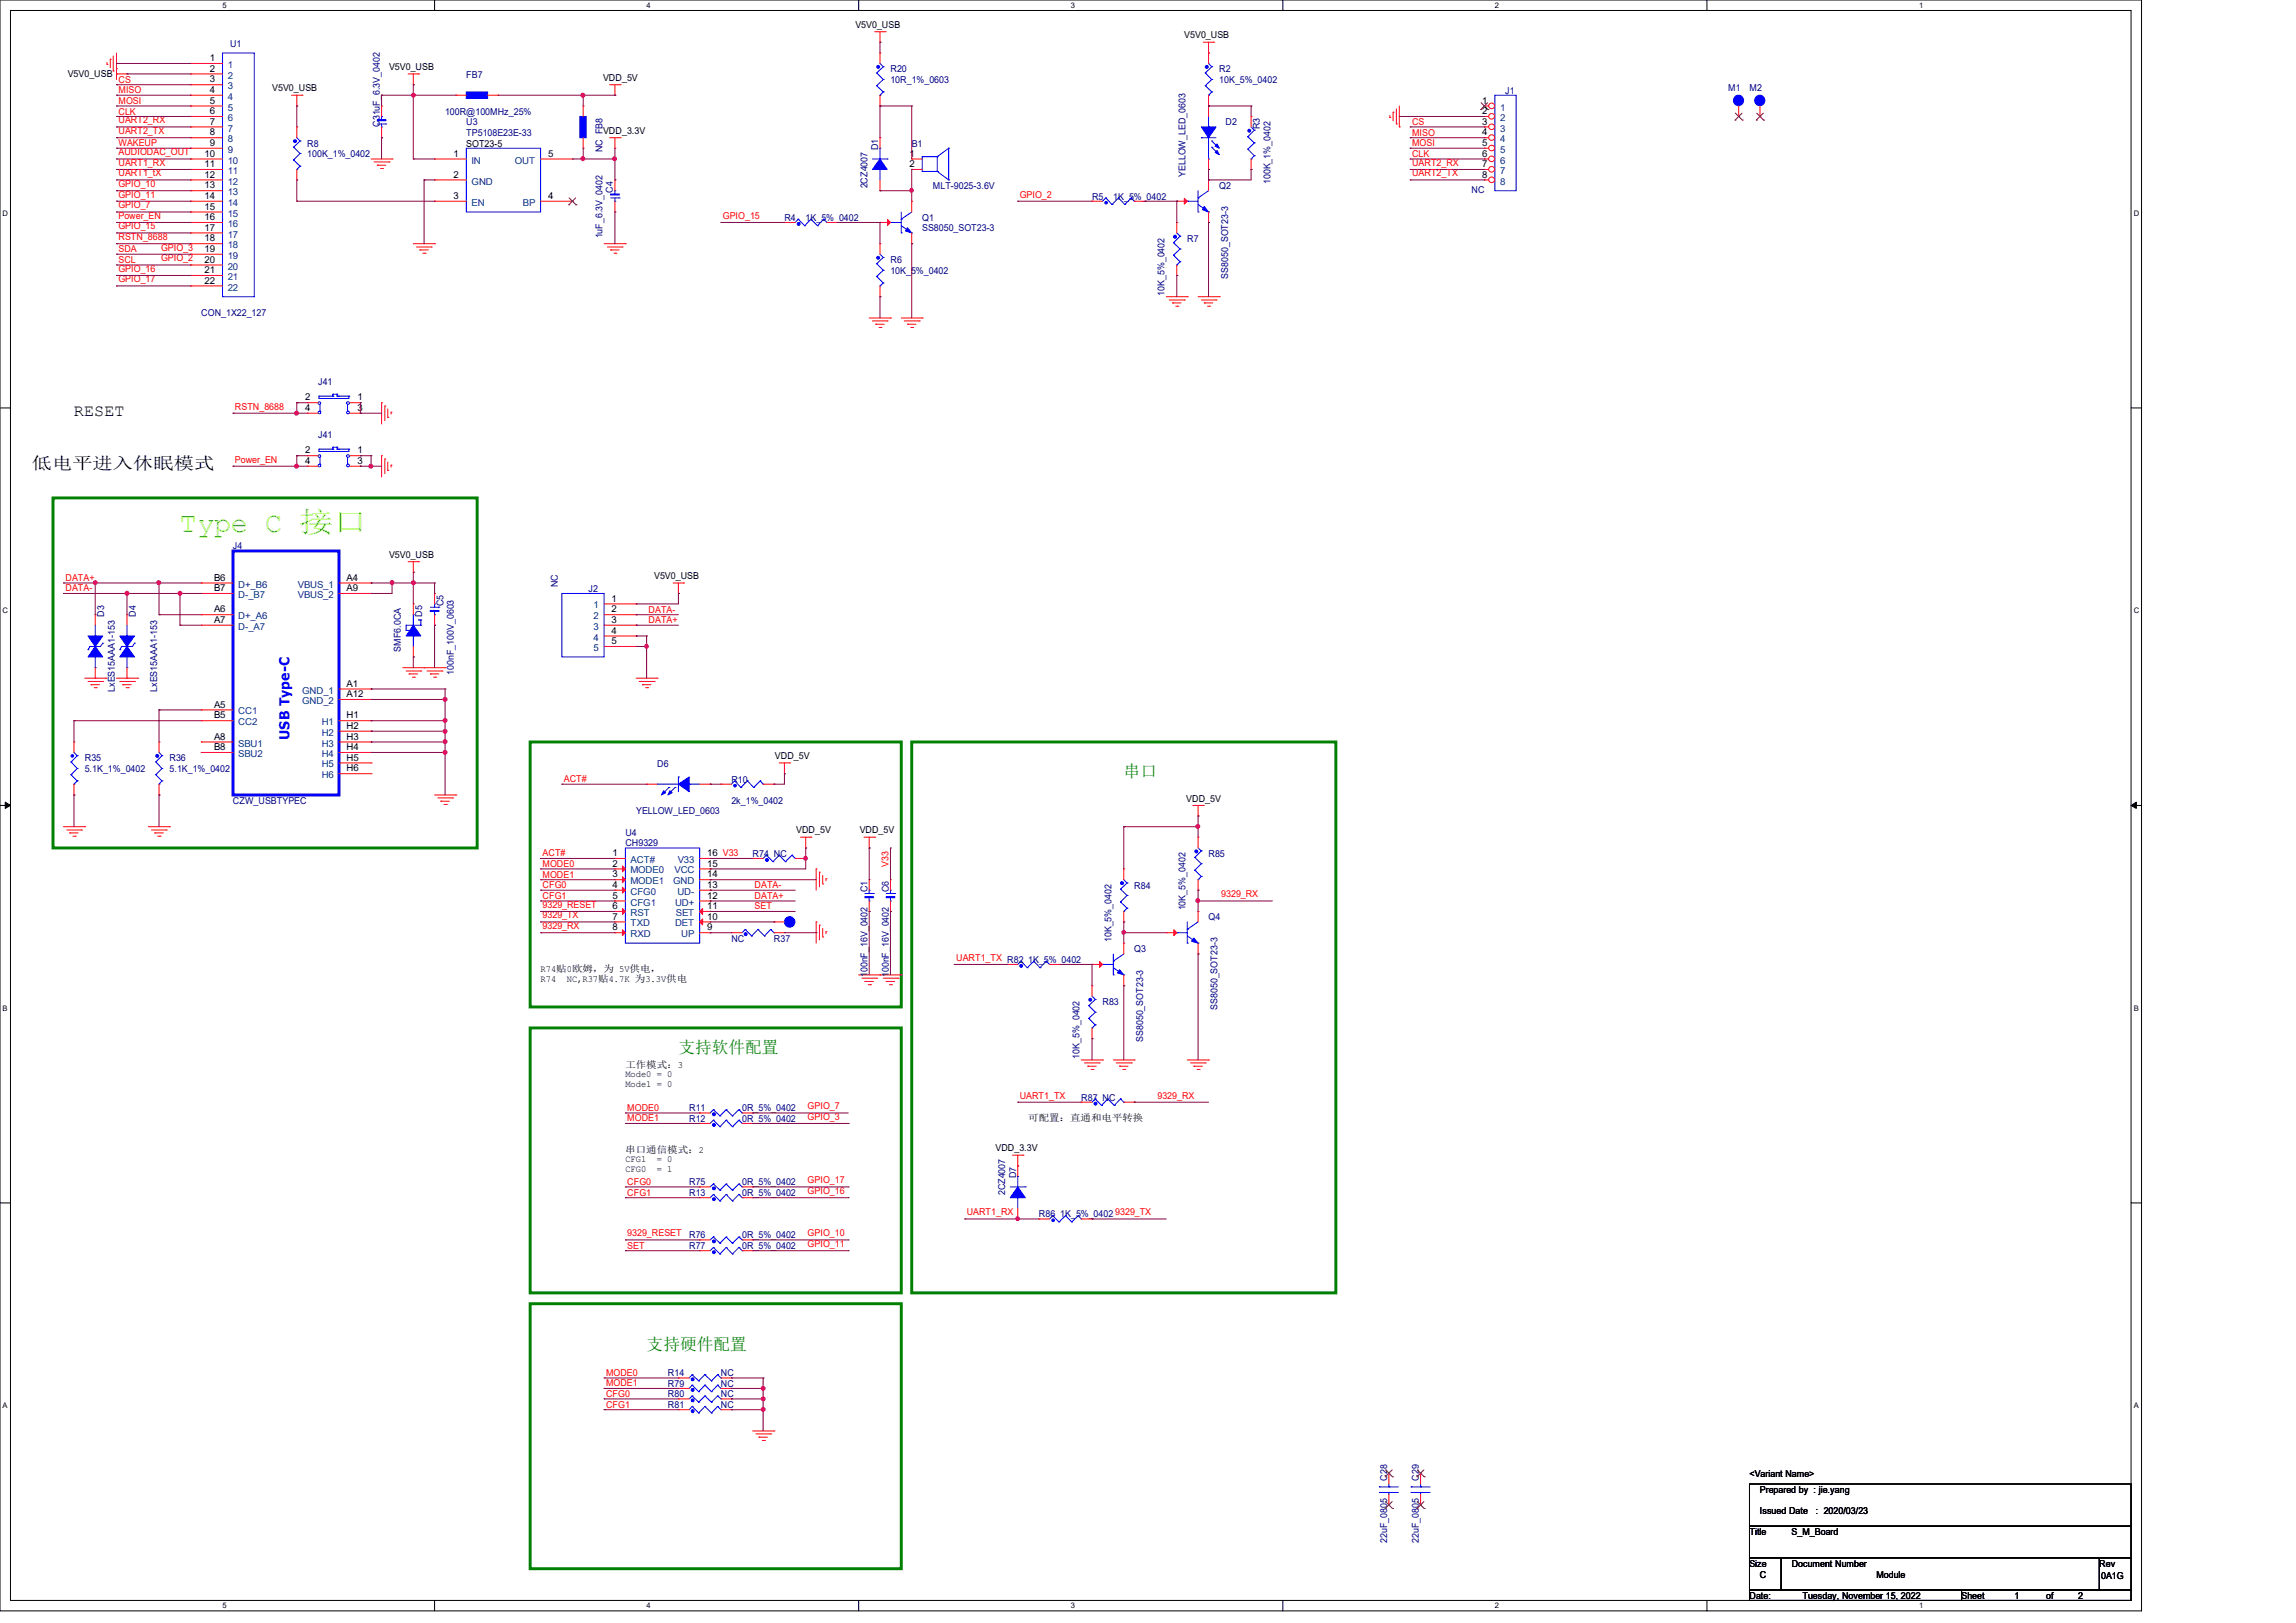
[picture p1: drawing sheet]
<svg xmlns="http://www.w3.org/2000/svg" width="297mm" height="210mm" viewBox="0 0 297 210" stroke-linecap="round" stroke-linejoin="round" font-family="sans-serif">
<defs><g id="words">
<text font-size="3.7" fill="#80ff00" x="23.3" y="68.8">Type C 接口</text>
<g font-size="2.2">
<text x="9.6" y="53.9">RESET</text>
<text x="4.1" y="60.7">低电平进入休眠模式</text>
</g>
<g font-size="2.2" fill="#008000">
<text x="145.4" y="100.6">串口</text>
<text x="87.8" y="136.3">支持软件配置</text>
<text x="83.7" y="174.7">支持硬件配置</text>
</g>
<text font-size="1.8" fill="#00f" x="37.5" y="95.7" transform="rotate(-90 37.5 95.7)">USB Type-C</text>
<g font-size="1.2">
<text x="110.7" y="3.6">V5V0_USB</text>
<text x="153.2" y="5">V5V0_USB</text>
<text x="8.8" y="9.9">V5V0_USB</text>
<text x="27.1" y="7.9">1</text>
<text x="27.1" y="9.3">2</text>
<text x="27.1" y="10.7">3</text>
<text x="35.2" y="11.8">V5V0_USB</text>
<text x="50.3" y="9.1">V5V0_USB</text>
<text x="78" y="10.5">VDD_5V</text>
<text x="27.1" y="12">4</text>
<text x="27.1" y="13.4">5</text>
<text x="27.1" y="14.8">6</text>
<text x="27.1" y="16.1">7</text>
<text x="27.1" y="17.5">8</text>
<text x="78" y="17.3">VDD_3.3V</text>
<text x="191.7" y="13.4">1</text>
<text x="191.7" y="14.8">2</text>
<text x="191.7" y="16.1">3</text>
<text x="191.7" y="17.5">4</text>
<text x="26.5" y="20.3">10</text>
<text x="26.5" y="21.6">11</text>
<text x="26.5" y="23">12</text>
<text x="27.1" y="18.9">9</text>
<text x="58.7" y="20.3">1</text>
<text x="58.7" y="23">2</text>
<text x="60.3" y="19">SOT23-5</text>
<text x="70.9" y="20.3">5</text>
<text x="117.6" y="20.3">1</text>
<text x="117.6" y="21.6">2</text>
<text x="191.7" y="18.9">5</text>
<text x="191.7" y="20.3">6</text>
<text x="191.7" y="21.6">7</text>
<text x="191.7" y="23">8</text>
<text x="26.5" y="24.4">13</text>
<text x="26.5" y="25.7">14</text>
<text x="26.5" y="27.1">15</text>
<text x="26.5" y="28.5">16</text>
<text x="26.5" y="29.8">17</text>
<text x="58.7" y="25.7">3</text>
<text x="70.9" y="25.7">4</text>
<text x="26.5" y="31.2">18</text>
<text x="26.5" y="32.6">19</text>
<text x="26.5" y="34">20</text>
<text x="26.5" y="35.3">21</text>
<text x="26.5" y="36.7">22</text>
<text x="39.5" y="51.8">2</text>
<text x="39.5" y="53.2">4</text>
<text x="46.2" y="51.8">1</text>
<text x="46.2" y="53.2">3</text>
<text x="39.5" y="58.7">2</text>
<text x="46.2" y="58.7">1</text>
<text x="39.5" y="60">4</text>
<text x="46.2" y="60">3</text>
<text x="27.7" y="75.1">B6</text>
<text x="27.7" y="76.5">B7</text>
<text x="44.8" y="75.1">A4</text>
<text x="44.8" y="76.5">A9</text>
<text x="50.3" y="72.2">V5V0_USB</text>
<text x="79.1" y="77.9">1</text>
<text x="84.6" y="74.9">V5V0_USB</text>
<text x="27.7" y="79.2">A6</text>
<text x="27.7" y="80.6">A7</text>
<text x="79.1" y="79.2">2</text>
<text x="79.1" y="80.6">3</text>
<text x="79.1" y="82">4</text>
<text x="79.1" y="83.4">5</text>
<text x="44.8" y="88.9">A1</text>
<text x="27.7" y="91.6">A5</text>
<text x="27.7" y="95.7">A8</text>
<text x="27.7" y="93">B5</text>
<text x="44.8" y="90.2">A12</text>
<text x="44.8" y="94.3">H2</text>
<text x="44.8" y="93">H1</text>
<text x="44.8" y="95.7">H3</text>
<text x="27.7" y="97.1">B8</text>
<text x="44.8" y="97.1">H4</text>
<text x="44.8" y="98.4">H5</text>
<text x="44.8" y="99.8">H6</text>
<text x="100.2" y="98.3">VDD_5V</text>
<text x="103" y="107.8">VDD_5V</text>
<text x="111.2" y="107.8">VDD_5V</text>
<text x="153.5" y="103.7">VDD_5V</text>
<text x="79.2" y="110.8">1</text>
<text x="79.2" y="112.1">2</text>
<text x="79.2" y="113.5">3</text>
<text x="91.5" y="113.5">14</text>
<text x="91.5" y="112.1">15</text>
<text x="91.5" y="110.8">16 V33</text>
<text x="79.2" y="114.9">4</text>
<text x="79.2" y="116.3">5</text>
<text x="79.2" y="117.6">6</text>
<text x="79.2" y="119">7</text>
<text x="91.5" y="119">10</text>
<text x="91.5" y="117.6">11</text>
<text x="91.5" y="116.3">12</text>
<text x="91.5" y="114.9">13</text>
<text x="69.9" y="125.8">R74贴0欧姆，为 5V供电，</text>
<text x="79.2" y="120.4">8</text>
<text x="91.5" y="120.4">9</text>
<text x="69.9" y="127">R74</text>
<text x="73.3" y="127">NC,R37贴4.7K 为3.3V供电</text>
<text x="80.9" y="138.2">工作模式：3</text>
<text x="80.9" y="139.4">Mode0 = 0</text>
<text x="80.9" y="140.6">Mode1 = 0</text>
<text x="80.9" y="149.1">串口通信模式：2</text>
<text x="128.8" y="149">VDD_3.3V</text>
<text x="133" y="145">可配置：直通和电平转换</text>
<text x="80.9" y="150.4">CFG1</text>
<text x="80.9" y="151.6">CFG0</text>
<text x="85" y="150.4">= 0</text>
<text x="85" y="151.6">= 1</text>
<text x="226.3" y="191.1">&lt;Variant Name&gt;</text>
<text x="227.7" y="195.9">Issued Date</text>
<text x="227.7" y="193.2">Prepared by : jie.yang</text>
<text x="234.9" y="195.9">: 2020/03/23</text>
<text x="226.3" y="198.6">Title</text>
<text x="226.3" y="202.7">Size</text>
<text x="231.8" y="198.6">S_M_Board</text>
<text x="231.8" y="202.7">Document Number</text>
<text x="271.6" y="202.7">Rev</text>
<text x="226.3" y="206.9">Date:</text>
<text x="227.7" y="204.1">C</text>
<text x="233.2" y="206.9">Tuesday, November 15, 2022</text>
<text x="242.7" y="204.1">Module</text>
<text x="253.7" y="206.9">Sheet</text>
<text x="260.6" y="206.9">1</text>
<text x="264.7" y="206.9">of</text>
<text x="268.8" y="206.9">2</text>
<text x="271.8" y="204.4">0A1G</text>
</g>
<g font-size="1.2" fill="#f00">
<text x="15.3" y="10.7">CS</text>
<text x="15.3" y="16">UART2_RX</text>
<text x="15.3" y="17.4">UART2_TX</text>
<text x="15.3" y="12.1">MISO</text>
<text x="15.3" y="13.5">MOSI</text>
<text x="15.3" y="14.8">CLK</text>
<text x="182.7" y="16.2">CS</text>
<text x="182.7" y="17.6">MISO</text>
<text x="15.3" y="18.9">WAKEUP</text>
<text x="15.3" y="20.1">AUDIODAC_OUT</text>
<text x="15.3" y="21.5">UART1_RX</text>
<text x="15.3" y="22.8">UART1_tX</text>
<text x="182.7" y="18.9">MOSI</text>
<text x="182.7" y="20.3">CLK</text>
<text x="182.7" y="21.5">UART2_RX</text>
<text x="182.7" y="22.8">UART2_TX</text>
<text x="15.3" y="24.2">GPIO_10</text>
<text x="15.3" y="25.6">GPIO_11</text>
<text x="15.3" y="27">GPIO_7</text>
<text x="15.3" y="28.3">Power_EN</text>
<text x="15.3" y="29.7">GPIO_15</text>
<text x="93.5" y="28.3">GPIO_15</text>
<text x="131.9" y="25.6">GPIO_2</text>
<text x="15.3" y="31.1">RSTN_8688</text>
<text x="15.3" y="34">SCL</text>
<text x="15.3" y="32.6">SDA</text>
<text x="15.3" y="35.2">GPIO_16</text>
<text x="20.8" y="33.8">GPIO_2</text>
<text x="20.8" y="32.4">GPIO_3</text>
<text x="15.3" y="36.5">GPIO_17</text>
<text x="30.4" y="53">RSTN_8688</text>
<text x="30.4" y="59.9">Power_EN</text>
<text x="8.5" y="76.5">DATA-</text>
<text x="8.5" y="75.2">DATA+</text>
<text x="83.9" y="79.3">DATA-</text>
<text x="83.9" y="80.6">DATA+</text>
<text x="72.9" y="101.2">ACT#</text>
<text x="70.2" y="110.8">ACT#</text>
<text x="70.2" y="112.2">MODE0</text>
<text x="70.2" y="113.6">MODE1</text>
<text x="114.9" y="112.2" transform="rotate(-90 114.9 112.2)">V33</text>
<text x="70.2" y="118.8">9329_TX</text>
<text x="70.2" y="114.9">CFG0</text>
<text x="70.2" y="116.3">CFG1</text>
<text x="70.2" y="117.5">9329_RESET</text>
<text x="97.6" y="114.9">DATA-</text>
<text x="97.6" y="116.3">DATA+</text>
<text x="97.6" y="117.7">SET</text>
<text x="158" y="116.1">9329_RX</text>
<text x="70.2" y="120.2">9329_RX</text>
<text x="123.7" y="124.3">UART1_TX R82 1K_5%_0402</text>
<text x="81.2" y="143.8">MODE0</text>
<text x="104.5" y="143.6">GPIO_7</text>
<text x="131.9" y="142.2">UART1_TX</text>
<text x="149.7" y="142.2">9329_RX</text>
<text x="81.2" y="145.1">MODE1</text>
<text x="104.5" y="144.9">GPIO_3</text>
<text x="81.2" y="154.7">CFG1</text>
<text x="81.2" y="153.3">CFG0</text>
<text x="104.5" y="154.5">GPIO_16</text>
<text x="104.5" y="153.1">GPIO_17</text>
<text x="81.2" y="161.6">SET</text>
<text x="81.2" y="160">9329_RESET</text>
<text x="104.5" y="160">GPIO_10</text>
<text x="104.5" y="161.4">GPIO_11</text>
<text x="125" y="157.3">UART1_RX</text>
<text x="144.3" y="157.3">9329_TX</text>
<text x="78.4" y="179.4">MODE1</text>
<text x="78.4" y="178.1">MODE0</text>
<text x="78.4" y="182.2">CFG1</text>
<text x="78.4" y="180.8">CFG0</text>
</g>
<g font-size="1.2" fill="#004080">
<text x="29.5" y="8.8">1</text>
<text x="29.5" y="10.2">2</text>
<text x="29.5" y="11.6">3</text>
<text x="29.5" y="12.9">4</text>
<text x="29.5" y="14.3">5</text>
<text x="29.5" y="15.7">6</text>
<text x="29.5" y="17">7</text>
<text x="194" y="14.3">1</text>
<text x="194" y="15.7">2</text>
<text x="194" y="17">3</text>
<text x="29.5" y="18.4">8</text>
<text x="29.5" y="19.8">9</text>
<text x="29.5" y="21.2">10</text>
<text x="29.5" y="22.5">11</text>
<text x="29.5" y="23.9">12</text>
<text x="61" y="21.2">IN</text>
<text x="61" y="23.9">GND</text>
<text x="66.6" y="21.2">OUT</text>
<text x="194" y="18.4">4</text>
<text x="194" y="19.8">5</text>
<text x="194" y="21.2">6</text>
<text x="194" y="22.5">7</text>
<text x="194" y="23.9">8</text>
<text x="29.5" y="25.3">13</text>
<text x="29.5" y="26.6">14</text>
<text x="29.5" y="28">15</text>
<text x="29.5" y="29.4">16</text>
<text x="61" y="26.6">EN</text>
<text x="67.6" y="26.6">BP</text>
<text x="29.5" y="30.7">17</text>
<text x="29.5" y="32.1">18</text>
<text x="29.5" y="33.5">19</text>
<text x="29.5" y="34.9">20</text>
<text x="29.5" y="36.2">21</text>
<text x="29.5" y="37.6">22</text>
<text x="30.8" y="76">D+_B6</text>
<text x="30.8" y="77.4">D-_B7</text>
<text x="38.5" y="76">VBUS_1</text>
<text x="38.5" y="77.4">VBUS_2</text>
<text x="30.8" y="80.1">D+_A6</text>
<text x="30.8" y="81.5">D-_A7</text>
<text x="76.8" y="78.7">1</text>
<text x="76.8" y="80.1">2</text>
<text x="76.8" y="81.5">3</text>
<text x="76.8" y="82.9">4</text>
<text x="39.1" y="89.7">GND_1</text>
<text x="76.8" y="84.2">5</text>
<text x="30.8" y="92.5">CC1</text>
<text x="30.8" y="93.9">CC2</text>
<text x="39.1" y="91.1">GND_2</text>
<text x="41.6" y="95.2">H2</text>
<text x="41.6" y="93.9">H1</text>
<text x="30.8" y="96.6">SBU1</text>
<text x="30.8" y="98">SBU2</text>
<text x="41.6" y="96.6">H3</text>
<text x="41.6" y="98">H4</text>
<text x="41.6" y="99.3">H5</text>
<text x="41.6" y="100.7">H6</text>
<text x="81.6" y="111.7">ACT#</text>
<text x="81.6" y="113">MODE0</text>
<text x="87.2" y="113">VCC</text>
<text x="87.7" y="111.7">V33</text>
<text x="81.6" y="114.4">MODE1</text>
<text x="81.6" y="115.8">CFG0</text>
<text x="81.6" y="117.2">CFG1</text>
<text x="81.6" y="118.5">RST</text>
<text x="81.6" y="119.9">TXD</text>
<text x="87.1" y="114.4">GND</text>
<text x="87.3" y="119.9">DET</text>
<text x="87.3" y="117.2">UD+</text>
<text x="87.4" y="118.5">SET</text>
<text x="87.6" y="115.8">UD-</text>
<text x="81.6" y="121.3">RXD</text>
<text x="88.1" y="121.3">UP</text>
</g>
<g font-size="1.2" fill="#000080">
<text x="29.8" y="6.1">U1</text>
<text x="60.3" y="10">FB7</text>
<text x="115.2" y="9.4">R20</text>
<text x="115.2" y="10.7">10R_1%_0603</text>
<text x="157.7" y="9.4">R2</text>
<text x="157.7" y="10.7">10K_5%_0402</text>
<text x="223.6" y="11.8">M1</text>
<text x="226.3" y="11.8">M2</text>
<text x="49.1" y="16.4" transform="rotate(-90 49.1 16.4)">C31uF_6.3V_0402</text>
<text x="57.6" y="14.9">100R@100MHz_25%</text>
<text x="60.3" y="16.2">U3</text>
<text x="60.3" y="17.6">TP5108E23E-33</text>
<text x="158.5" y="16.2">D2</text>
<text x="163" y="16.7" transform="rotate(-90 163 16.7)">R3</text>
<text x="194.7" y="12.1">J1</text>
<text x="39.8" y="19">R8</text>
<text x="39.8" y="20.3">100K_1%_0402</text>
<text x="77.9" y="19.7" transform="rotate(-90 77.9 19.7)">NC FB8</text>
<text x="113.6" y="19.5" transform="rotate(-90 113.6 19.5)">D1</text>
<text x="117.9" y="19">B1</text>
<text x="153.4" y="22.9" transform="rotate(-90 153.4 22.9)">YELLOW_LED_0603</text>
<text x="164.3" y="23.8" transform="rotate(-90 164.3 23.8)">100K_1%_0402</text>
<text x="79.3" y="24.9" transform="rotate(-90 79.3 24.9)">C4</text>
<text x="101.5" y="28.6">R4</text>
<text x="104.2" y="28.6">1K_5%_0402</text>
<text x="112.2" y="24.4" transform="rotate(-90 112.2 24.4)">2CZ4007</text>
<text x="119.3" y="28.6">Q1</text>
<text x="119.3" y="29.9">SS8050_SOT23-3</text>
<text x="120.7" y="24.4">MLT-9025-3.6V</text>
<text x="141.3" y="25.8">R5</text>
<text x="144" y="25.8">1K_5%_0402</text>
<text x="157.7" y="24.4">Q2</text>
<text x="190.4" y="25">NC</text>
<text x="77.9" y="30.9" transform="rotate(-90 77.9 30.9)">1uF_6.3V_0402</text>
<text x="115.2" y="34">R6</text>
<text x="115.2" y="35.4">10K_5%_0402</text>
<text x="153.6" y="31.3">R7</text>
<text x="26" y="40.9">CON_1X22_127</text>
<text x="150.6" y="38.3" transform="rotate(-90 150.6 38.3)">10K_5%_0402</text>
<text x="158.9" y="36.1" transform="rotate(-90 158.9 36.1)">SS8050_SOT23-3</text>
<text x="41.1" y="49.8">J41</text>
<text x="41.1" y="56.7">J41</text>
<text x="30.1" y="71.1">J4</text>
<text x="72.2" y="76" transform="rotate(-90 72.2 76)">NC</text>
<text x="76.1" y="76.6">J2</text>
<text x="13.5" y="79.8" transform="rotate(-90 13.5 79.8)">D3</text>
<text x="17.6" y="79.8" transform="rotate(-90 17.6 79.8)">D4</text>
<text x="54.6" y="79.8" transform="rotate(-90 54.6 79.8)">D5</text>
<text x="57.4" y="78.4" transform="rotate(-90 57.4 78.4)">C5</text>
<text x="14.9" y="89.5" transform="rotate(-90 14.9 89.5)">LxES15AAA1-153</text>
<text x="20.3" y="89.5" transform="rotate(-90 20.3 89.5)">LxES15AAA1-153</text>
<text x="51.9" y="84.3" transform="rotate(-90 51.9 84.3)">SMF6.0CA</text>
<text x="58.7" y="87.3" transform="rotate(-90 58.7 87.3)">100nF_100V_0603</text>
<text x="11" y="98.5">R35</text>
<text x="11" y="99.9">5.1K_1%_0402</text>
<text x="21.9" y="98.5">R36</text>
<text x="21.9" y="99.9">5.1K_1%_0402</text>
<text x="85" y="99.2">D6</text>
<text x="94.6" y="101.3">R10</text>
<text x="30.1" y="104">CZW_USBTYPEC</text>
<text x="82.3" y="105.4">YELLOW_LED_0603</text>
<text x="94.6" y="104">2k_1%_0402</text>
<text x="80.9" y="108.1">U4</text>
<text x="80.9" y="109.5">CH9329</text>
<text x="97.4" y="110.9">R74 NC</text>
<text x="156.3" y="110.9">R85</text>
<text x="112.2" y="115.5" transform="rotate(-90 112.2 115.5)">C1</text>
<text x="115" y="115.5" transform="rotate(-90 115 115.5)">C6</text>
<text x="146.7" y="115">R84</text>
<text x="153.4" y="117.8" transform="rotate(-90 153.4 117.8)">10K_5%_0402</text>
<text x="156.3" y="119.1">Q4</text>
<text x="94.6" y="121.8">NC</text>
<text x="100.1" y="121.8">R37</text>
<text x="143.8" y="121.9" transform="rotate(-90 143.8 121.9)">10K_5%_0402</text>
<text x="146.7" y="123.2">Q3</text>
<text x="112.2" y="126.4" transform="rotate(-90 112.2 126.4)">100nF_16V_0402</text>
<text x="115" y="126.4" transform="rotate(-90 115 126.4)">100nF_16V_0402</text>
<text x="142.6" y="130">R83</text>
<text x="157.5" y="130.7" transform="rotate(-90 157.5 130.7)">SS8050_SOT23-3</text>
<text x="139.7" y="137" transform="rotate(-90 139.7 137)">10K_5%_0402</text>
<text x="147.9" y="134.8" transform="rotate(-90 147.9 134.8)">SS8050_SOT23-3</text>
<text x="89.2" y="143.8">R11</text>
<text x="96" y="143.8">0R_5%_0402</text>
<text x="139.9" y="142.4">R87 NC</text>
<text x="89.2" y="145.2">R12</text>
<text x="96" y="145.2">0R_5%_0402</text>
<text x="89.2" y="154.7">R13</text>
<text x="89.2" y="153.4">R75</text>
<text x="96" y="154.7">0R_5%_0402</text>
<text x="96" y="153.4">0R_5%_0402</text>
<text x="130" y="154.7" transform="rotate(-90 130 154.7)">2CZ4007</text>
<text x="131.4" y="152.5" transform="rotate(-90 131.4 152.5)">D7</text>
<text x="89.2" y="160.2">R76</text>
<text x="89.2" y="161.6">R77</text>
<text x="96" y="160.2">0R_5%_0402</text>
<text x="96" y="161.6">0R_5%_0402</text>
<text x="134.4" y="157.5">R86 1K_5%_0402</text>
<text x="86.4" y="179.4">R79</text>
<text x="86.4" y="178.1">R14</text>
<text x="93.3" y="179.4">NC</text>
<text x="93.3" y="178.1">NC</text>
<text x="86.4" y="180.8">R80</text>
<text x="86.4" y="182.2">R81</text>
<text x="93.3" y="180.8">NC</text>
<text x="93.3" y="182.2">NC</text>
<text x="179.4" y="191.6" transform="rotate(-90 179.4 191.6)">C28</text>
<text x="183.6" y="191.6" transform="rotate(-90 183.6 191.6)">C29</text>
<text x="179.4" y="199.7" transform="rotate(-90 179.4 199.7)">22uF_0805</text>
<text x="183.6" y="199.7" transform="rotate(-90 183.6 199.7)">22uF_0805</text>
</g>
<g font-size="1">
<text x="28.8" y="1">5</text>
<text x="83.7" y="1">4</text>
<text x="138.5" y="1">3</text>
<text x="193.4" y="1">2</text>
<text x="248.2" y="1">1</text>
<text x=".3" y="27.9">D</text>
<text x="276" y="27.9">D</text>
<text x=".3" y="79.4">C</text>
<text x="276" y="79.4">C</text>
<text x=".3" y="130.8">B</text>
<text x="276" y="130.8">B</text>
<text x=".3" y="182.2">A</text>
<text x="276" y="182.2">A</text>
<text x="28.8" y="208.1">5</text>
<text x="83.7" y="208.1">4</text>
<text x="138.5" y="208.1">3</text>
<text x="193.4" y="208.1">2</text>
<text x="248.2" y="208.1">1</text>
</g>
</g></defs>
<path d="M0 0h277v208.4h-277zM1.4 1.4h274.3v205.7h-274.3z" fill="none" stroke="#000" stroke-width=".13"/>
<g fill="#fff">
<path d="M28.8 .1h.5v1.1h-.5z"/>
<path d="M28.8 207.2h.5v1.1h-.5z"/>
</g>
<path d="M56.2 0v1.4M56.2 207.1v1.3" fill="none" stroke="#000" stroke-width=".13"/>
<g fill="#fff">
<path d="M83.7 .1h.5v1.1h-.5z"/>
<path d="M83.7 207.2h.5v1.1h-.5z"/>
</g>
<path d="M111.1 0v1.4M111.1 207.1v1.3" fill="none" stroke="#000" stroke-width=".13"/>
<g fill="#fff">
<path d="M138.5 .1h.6v1.1h-.6z"/>
<path d="M138.5 207.2h.6v1.1h-.6z"/>
</g>
<path d="M165.9 0v1.4M165.9 207.1v1.3" fill="none" stroke="#000" stroke-width=".13"/>
<g fill="#fff">
<path d="M193.4 .1h.5v1.1h-.5z"/>
<path d="M193.4 207.2h.5v1.1h-.5z"/>
</g>
<path d="M220.8 0v1.4M220.8 207.1v1.3" fill="none" stroke="#000" stroke-width=".13"/>
<g fill="#fff">
<path d="M248.2 .1h.6v1.1h-.6z"/>
<path d="M248.2 207.2h.6v1.1h-.6z"/>
<path d="M.3 27.1h.8v1.1h-.8z"/>
<path d="M276 27.1h.7v1.1h-.7z"/>
<path d="M.3 78.5h.8v1.1h-.8z"/>
<path d="M276 78.5h.7v1.1h-.7z"/>
</g>
<path d="M0 52.8h1.4M275.7 52.8h1.3" fill="none" stroke="#000" stroke-width=".13"/>
<g fill="#fff">
<path d="M.3 129.9h.7v1.1h-.7z"/>
<path d="M276 129.9h.6v1.1h-.6z"/>
</g>
<path d="M0 104.2h1.4M275.7 104.2h1.3" fill="none" stroke="#000" stroke-width=".13"/>
<path d="M.7 103.8l.7 .4-.7 .4zM275.7 104.2l.7-.4v.8z" fill="#000" stroke="#000" stroke-width=".13"/>
<g fill="#fff">
<path d="M.3 181.4h.7v1.1h-.7z"/>
<path d="M276 181.4h.6v1.1h-.6z"/>
</g>
<path d="M0 155.7h1.4M275.7 155.7h1.3M226.3 192h49.4v5.5h-49.4zM226.3 197.5h49.4v4.1h-49.4zM226.3 205.7h27.4v1.4h-27.4zM226.3 201.6h4.1v4.1h-4.1zM230.4 201.6h41.2v4.1h-41.2zM253.7 205.7h22v1.4h-22zM271.6 201.6h4.1v4.1h-4.1z" fill="none" stroke="#000" stroke-width=".13"/>
<path d="M6.9 64.4h54.8v45.3h-54.8zM68.6 96h48v34.3h-48zM117.9 96h54.9v71.3h-54.9zM68.6 133h48v34.3h-48zM68.6 168.7h48v34.3h-48z" fill="none" stroke="#008000" stroke-width=".38"/>
<g fill="none" stroke="#f00" stroke-width=".13">
<path d="M13.8 8.3h.1M13.8 8.1v.2M14.3 7.7h.1M14.3 7.7v1.1M14.6 9.2h.1M14.6 7.2v2M15.1 9.6h.1M15.1 8.9h.1M15.1 6.9v3.4M15.1 9.6h1.3M16.4 9.6h.1M24.7 8.2h.1"/>
<path d="M24.7 9.6h.1M24.7 11h.1M24.7 12.3h.1M24.7 13.7h.1M24.7 15.1h.1M24.7 16.4h.1M24.7 17.8h.1M24.7 19.2h.1M24.7 9.6h4.1M24.7 11h4.1M24.7 12.3h4.1M24.7 17.8h4.1"/>
<path d="M24.7 8.2h4.1M24.7 13.7h4.1M24.7 15.1h4.1M24.7 16.4h4.1M24.7 19.2h4.1M37.7 12.3h1.4M38.4 13.7h.1M38.4 16.4h.1M38.4 12.3v1.4M38.4 16.4v1.4M39.1 12.3h.1M52.8 9.6h1.3"/>
<path d="M53.5 11h.1M53.5 9.6v1.4M54.1 9.6h.1M59 12.3h.1M59 12.3h1.3M63.1 12.3h1.3M64.4 12.3h.1M75.4 19.2h.1M75.4 13.7h.1M75.4 13.7v1.4M75.4 17.8v1.4M78.9 11h1.3"/>
<path d="M78.9 17.8h1.3M79.5 12.3h.1M79.5 19.2h.1M79.5 11v1.3M79.5 17.8v1.4M80.2 11h.1M80.2 17.8h.1M113.2 4.1h1.3M113.8 5.5h.1M113.8 6.9h.1M113.8 13.7h.1M113.8 4.1v1.4"/>
<path d="M113.8 6.9v1.3M113.8 12.3v1.4M114.5 4.1h.1M155.7 5.5h1.3M156.3 6.9h.1M156.3 5.5v1.4M157 5.5h.1M161.8 15.1h.1M161.8 15.1v1.3M179.8 15.2h.1M179.8 14.9v.3M180.2 14.5h.1"/>
<path d="M180.2 14.5v1.1M180.6 16h.1M180.6 14.1v1.9M181 16.4h.1M181 13.7v2.7M24.7 20.6h.1M24.7 21.9h.1M24.7 23.3h.1M24.7 24.7h.1M24.7 26h.1M24.7 27.4h.1M24.7 28.8h.1"/>
<path d="M24.7 30.1h.1M24.7 31.5h.1M24.7 32.9h.1M24.7 34.3h.1M24.7 35.6h.1M24.7 37h.1M24.7 31.5h4.1M24.7 20.6h4.1M24.7 21.9h4.1M24.7 23.3h4.1M24.7 26h4.1M24.7 24.7h4.1"/>
<path d="M24.7 27.4h4.1M24.7 28.8h4.1M24.7 30.1h4.1M24.7 32.9h4.1M24.7 34.3h4.1M24.7 35.6h4.1M24.7 37h4.1M38.4 23.3h.1M38.4 21.9v1.4M48 20.6h2.7M48.4 21h1.9M48.8 21.4h.1"/>
<path d="M48.8 21.4h1.1M49.2 21.8h.3M49.5 21.8h.1M50.3 21h.1M50.7 20.6h.1M53.5 31.5h2.7M53.9 32h1.9M54.3 32.3h.1M54.3 32.3h1.1M54.7 32.8h.3M55 32.8h.1M55.8 32h.1"/>
<path d="M56.2 31.5h.1M56.2 20.6h.1M56.2 23.3h.1M56.2 26h.1M56.2 20.6h4.1M56.2 23.3h4.1M56.2 26h4.1M69.9 20.6h4.1M69.9 26h4.1M74 26h.1M74 20.6h.1M78.1 31.5h2.8"/>
<path d="M78.6 32h1.9M79 32.3h.1M79 32.3h1.1M79.4 32.8h.3M79.5 23.3h.1M79.5 27.4h.1M79.5 23.3v1.4M79.5 26v1.4M79.7 32.8h.1M80.5 32h.1M80.9 31.5h.1M117.9 20.6h.1"/>
<path d="M117.9 21.9h.1M117.9 20.6h1.4M117.9 21.9h1.4M141.3 26h.1M141.3 26h1.3M146.7 26h1.4M148.1 26h.1M150.9 38.4h2.7M151.3 38.8h1.9M151.7 39.2h.1M151.7 39.2h1.1M152.1 39.6h.3"/>
<path d="M152.2 26h.1M152.2 28.8h.1M152.2 35.6h.1M152.2 26h1.4M152.2 28.8v1.3M152.2 34.3v1.3M152.4 39.6h.1M153.2 38.8h.1M153.6 38.4h.1M155 38.4h2.7M155.4 38.8h1.9M155.8 39.2h.1"/>
<path d="M155.8 39.2h1.1M156.2 39.6h.3M156.3 23.3h.1M156.3 28.8h.1M156.3 23.3v1.4M156.3 27.4v1.4M156.5 39.6h.1M157.3 38.8h.1M157.7 38.4h.1M161.8 21.9h.1M161.8 20.6v1.3M39.8 52.1h.1"/>
<path d="M39.8 53.5h.1M39.8 52.1h1.3M39.8 53.5h1.3M45.3 52.1h1.3M45.3 53.5h1.3M46.6 52.1h.1M46.6 53.5h.1M49.4 52.1h.1M49.4 59h.1M49.4 52.1v2.8M49.4 59v2.7M49.8 52.5h.1"/>
<path d="M49.8 59.4h.1M49.8 52.5v1.9M49.8 59.4v1.9M50.2 54h.1M50.2 52.9v1.1M50.2 59.8v1.1M50.6 53.3h.1M50.6 53.3v.3M112.4 41.1h2.8M112.9 41.5h1.9M113.3 42h.1M113.3 42h1.1"/>
<path d="M113.7 42.4h.3M114 42.4h.1M114.8 41.5h.1M115.2 41.1h.1M116.6 41.1h2.7M117 41.5h1.9M117.4 42h.1M117.4 42h1.1M117.8 42.4h.3M118.1 42.4h.1M118.9 41.5h.1M119.3 41.1h.1"/>
<path d="M12.3 79.5h.1M12.3 79.5v1.4M16.4 79.5h.1M16.4 79.5v1.4M50.2 60.9h.1M50.6 60.2h.1M50.6 60.2v.3M52.8 72.7h1.3M53.5 74h.1M53.5 78.1h.1M53.5 72.7v1.3M53.5 78.1v1.4"/>
<path d="M54.1 72.7h.1M56.2 76.8h.1M56.2 76.8v1.3M56.2 79.5v1.4M78.1 78.1h4.2M78.1 79.5h4.2M82.3 78.1h.1M82.3 79.5h.1M87.1 75.4h1.3M87.8 76.8h.1M87.8 75.4v1.4M88.4 75.4h.1"/>
<path d="M9.6 96h.1M9.6 96v1.4M11 87.8h2.7M11.4 88.2h1.9M11.8 88.6h.1M11.8 88.6h1.1M12.2 89h.2M12.3 87.8h.1M12.3 86.4v1.4M12.4 89h.1M13.3 88.2h.1M13.7 87.8h.1"/>
<path d="M15.1 87.8h2.7M15.5 88.2h1.9M15.9 88.6h.1M15.9 88.6h1.1M16.3 89h.3M16.4 87.8h.1M16.4 86.4v1.4M16.6 89h.1M17.4 88.2h.1M17.8 87.8h.1M20.6 96h.1M20.6 96v1.4"/>
<path d="M52.1 86.4h5.5M52.5 86.8h1.9M52.9 87.2h.1M52.9 87.2h1.1M53.3 87.6h.3M53.5 85h.1M53.5 83.7v1.3M53.6 87.6h.1M54.4 86.8h.1M54.9 86.4h.1M55.2 86.8h2M55.7 87.2h.1"/>
<path d="M55.7 87.2h1.1M56.1 87.6h.2M56.2 80.9h.1M56.3 87.6h.1M57.2 86.8h.1M57.6 86.4h.1M78.1 80.9h4.2M78.1 82.3h4.2M78.1 83.7h4.2M82.3 80.9h.1M82.3 82.3h.1M82.3 83.7h.1"/>
<path d="M82.3 87.8h2.7M82.7 88.2h1.9M83.1 88.6h.1M83.1 88.6h1.1M83.5 89h.3M83.8 89h.1M84.6 88.2h.1M85 87.8h.1M100.8 98.7h1.4M101.5 98.7v1.4M102.2 98.7h.1M8.2 107h2.8"/>
<path d="M8.6 107.4h1.9M9 107.8h.1M9 107.8h1.1M9.4 108.2h.3M9.6 102.9h.1M9.6 101.5v1.4M9.7 108.2h.1M10.5 107.4h.1M11 107h.1M19.2 107h2.7M19.6 107.4h1.9M20 107.8h.1"/>
<path d="M20 107.8h1.1M20.4 108.2h.3M20.6 102.9h.1M20.6 101.5v1.4M20.7 108.2h.1M21.5 107.4h.1M21.9 107h.1M56.2 102.9h2.8M56.6 103.3h1.9M57 103.7h.1M57 103.7h1.1M57.4 104.1h.3"/>
<path d="M57.7 104.1h.1M58.5 103.3h.1M59 102.9h.1M79.5 111.1h.1M79.5 112.4h.1M79.5 113.8h.1M79.5 115.2h.1M79.5 116.6h.1M79.5 117.9h.1M79.5 119.3h.1M79.5 111.1h1.4M79.5 112.4h1.4"/>
<path d="M79.5 113.8h1.4M79.5 115.2h1.4M79.5 116.6h1.4M79.5 117.9h1.4M79.5 119.3h1.4M90.5 111.1h1.4M90.5 112.4h1.4M90.5 113.8h1.4M90.5 115.2h1.4M90.5 116.6h1.4M90.5 117.9h1.4M90.5 119.3h1.4"/>
<path d="M91.9 119.3h.1M91.9 117.9h.1M91.9 116.6h.1M91.9 115.2h.1M91.9 113.8h.1M91.9 112.4h.1M91.9 111.1h.1M93.3 101.5h.1M93.3 101.5h1.3M97.4 111.1h.1M97.4 111.1h1.3M98.7 101.5h1.4"/>
<path d="M100.1 101.5h.1M101.5 100.1h.1M102.9 111.1h1.3M103.5 108.3h1.4M104.2 109.7h.1M104.2 111.1h.1M104.2 108.3v1.4M104.9 108.3h.1M105.6 112.4h.1M105.6 119.3h.1M105.6 112.4v2.8M105.6 119.3v2.7"/>
<path d="M106 112.9h.1M106 119.7h.1M106 112.9v1.9M106 119.7v1.9M106.4 114.4h.1M106.4 113.3v1.1M106.8 113.7h.1M106.8 113.7v.3M111.8 108.3h1.4M112.4 109.7h.1M112.4 117.9h.1M112.4 113.8h.1"/>
<path d="M112.4 108.3v1.4M112.4 113.8v1.4M112.4 116.6v1.3M113.2 108.3h.1M154.3 104.2h1.4M155 105.6h.1M155 108.3h.1M155 115.2h.1M155 104.2v1.4M155 108.3v1.4M155 113.8v1.4M155.7 104.2h.1"/>
<path d="M79.5 120.7h.1M79.5 120.7h1.4M90.5 120.7h1.4M91.9 120.7h.1M106.4 121.2h.1M106.4 120.1v1.1M106.8 120.6h.1M106.8 120.6v.2M111.1 126.2h5.5M111.5 126.6h1.9M111.9 127h.1M111.9 127h1.1"/>
<path d="M112.3 127.4h.3M112.6 127.4h.1M113.4 126.6h.1M113.8 126.2h.1M114.3 126.6h1.9M114.6 127h.1M114.6 127h1.1M115.1 127.4h.2M115.3 127.4h.1M116.2 126.6h.1M116.6 126.2h.1M139.9 137.2h2.7"/>
<path d="M140.3 137.5h1.9M140.7 138h.1M140.7 138h1.1M141.1 138.4h.3M141.3 124.8h.1M141.3 124.8h1.3M141.4 138.4h.1M142.2 137.5h.1M142.6 137.2h.1M144 137.2h2.7M144.4 137.5h1.9M144.8 138h.1"/>
<path d="M144.8 138h1.1M145.2 138.4h.3M145.4 122h.1M145.4 127.6h.1M145.4 122v1.4M145.4 126.2v1.4M145.5 138.4h.1M146.3 137.5h.1M146.7 137.2h.1M153.6 137.2h2.7M154 137.5h1.9M154.4 138h.1"/>
<path d="M154.4 138h1.1M154.9 138.4h.2M155.1 138.4h.1M155.9 137.5h.1M156.3 137.2h.1M90.5 144h.1M90.5 145.4h.1M90.5 144h1.4M90.5 145.4h1.4M96 144h1.4M96 145.4h1.4M97.4 144h.1"/>
<path d="M97.4 145.4h.1M131 149.5h1.3M131.7 150.9h.1M131.7 149.5v1.4M132.3 149.5h.1M134.4 157.7h.1M134.4 157.7h1.4M139.9 157.7h1.4M141.3 157.7h.1M90.5 160.4h.1M90.5 161.8h.1M90.5 160.4h1.4"/>
<path d="M90.5 161.8h1.4M96 160.4h1.4M96 161.8h1.4M97.4 160.4h.1M97.4 161.8h.1M97.4 185.2h2.7M97.8 185.5h1.9M98.2 186h.1M98.2 186h1.1M98.6 186.4h.3M98.9 186.4h.1M99.7 185.5h.1"/>
<path d="M100.1 185.2h.1M179.7 194.7h.1M179.7 190.6h.1M179.7 190.6v1.4M179.7 193.4v1.3M183.8 194.7h.1M183.8 190.6h.1M183.8 190.6v1.4M183.8 193.4v1.3"/>
</g>
<g fill="none" stroke="#00f" stroke-width=".13">
<path d="M28.8 6.9h4.1v31.5h-4.1zM38 19h.1M38 19l.8 .9M38.4 17.8l.4 .4M38.8 18.2h.1M38.8 19.9h.1M38.8 18.2l-.8 .8M38.8 19.9l-.8 .8M60.3 19.2h9.6v8.2h-9.6zM113.4 9.4h.1M113.4 11.1h.1M113.4 9.4l.9 .9"/>
<path d="M113.4 11.1l.9 .8M113.8 12.3h.1M113.8 8.2l.5 .4M114.3 8.6h.1M114.3 10.3h.1M114.3 11.9h.1M114.3 8.6l-.9 .8M114.3 10.3l-.9 .8M114.3 11.9l-.5 .4M122.7 19.2h.1M122.7 19.2l-1.5 1.1M122.7 19.2v4.1"/>
<path d="M161.4 17.7h.1M161.4 19.3h.1M161.4 17.7l.9 .8M161.4 19.3l.9 .9M161.8 16.4l.5 .4M162.3 16.8h.1M162.3 18.5h.1M162.3 16.8l-.9 .9M162.3 18.5l-.9 .8M193.4 12.3h2.7v12.4h-2.7zM38 20.7h.1M38 20.7l.8 .8"/>
<path d="M38.4 21.9h.1M38.8 21.5h.1M38.8 21.5l-.4 .4M79 25.6h1.1M79.5 24.7h.1M79.5 26h.1M79.5 24.7v.4M79.5 25.6v.4M80.1 25.6h.1M119.3 20.3h.1M119.3 22.2h.1M119.3 20.3h1.9"/>
<path d="M119.3 20.3v1.9M119.3 22.2h1.9M121.2 22.2h.1M121.2 20.3h.1M121.2 22.2l1.5 1.1M121.2 20.3v1.9M122.7 23.3h.1M143 25.6h.1M143 25.6l-.4 .4M143 25.6l.8 .9M143.8 26.5h.1M144.7 25.6h.1"/>
<path d="M144.7 25.6l-.9 .9M144.7 25.6l.8 .9M145.5 26.5h.1M146.3 25.6h.1M146.3 25.6l-.8 .9M146.3 25.6l.4 .4M146.7 26h.1M151.8 31.4h.1M151.8 33h.1M151.8 31.4l.9 .8M151.8 33l.9 .9M152.2 34.3h.1"/>
<path d="M152.2 30.1l.5 .5M152.7 30.6h.1M152.7 32.2h.1M152.7 33.9h.1M152.7 30.6l-.9 .8M152.7 32.2l-.9 .8M152.7 33.9l-.5 .4M153.6 26h.1M153.6 26h1.4M155 25.6h.1M155 27.4h.1M155 26.5l1.3 .9"/>
<path d="M155 24.7v2.7M156.3 27.4h.1M156.3 24.7l-1.3 .9M161.8 20.6h.1M162.3 20.2h.1M162.3 20.2l-.5 .4M41.3 51.6h.1M41.3 51.3h.1M41.3 51.3h1.8M41.3 51.3v.3M41.4 53.2h.1M41.4 52.4v.8"/>
<path d="M43.1 51.3h.1M43.1 51h.1M43.1 51h.5M43.1 51v.3M43.6 51.3h.1M43.6 51h.1M43.6 51.3h1.5M43.6 51v.3M43.9 51.3h.1M45 53.2h.1M45 52.4v.8M45.1 51.3h.1"/>
<path d="M45.1 51.3v.3h-3.8M53.5 79.5h.1M53.5 79.5v1.4M55.7 78.6h1.1M56.2 79.5h.1M56.2 78.1h.1M56.2 78.1v.5M56.2 79.1v.4M56.8 78.6h.1M72.7 76.8h5.4v8.2h-5.4zM9.2 98.6h.1M9.2 98.6l.8 .8"/>
<path d="M9.6 97.4l.4 .4M10 97.8h.1M10 99.4h.1M10 97.8l-.8 .8M10 99.4l-.8 .8M11.4 84.1h.1M11.6 83.7h.1M11.6 83.7l-.2 .4M12.3 82.3h.1M12.3 86.4h.1M12.3 80.9v1.4M12.3 85v1.4"/>
<path d="M13.3 83.2h.1M13.3 83.2l-.3 .5h-1.4M15.5 84.1h.1M15.7 83.7h.1M15.7 83.7l-.2 .4M16.4 82.3h.1M16.4 86.4h.1M16.4 80.9v1.4M16.4 85v1.4M17.4 83.2h.1M17.4 83.2l-.3 .5h-1.4M20.2 98.6h.1"/>
<path d="M20.2 98.6l.8 .8M20.6 97.4l.4 .4M21 97.8h.1M21 99.4h.1M21 97.8l-.8 .8M21 99.4l-.8 .8M52.5 81.6h.1M52.5 81.6h.3M52.8 81.6h.1M53.5 82.3h.1M53.5 82.3v1.4M54.1 80.2h.1"/>
<path d="M54.1 80.2h.3M54.4 80.9h.1M54.4 80.2h.1M54.4 80.9h-1.9v.7M54.4 80.2v.7M9.2 100.2h.1M9.2 100.2l.8 .8M9.6 101.5h.1M10 101h.1M10 101l-.4 .5M20.2 100.2h.1M20.2 100.2l.8 .8"/>
<path d="M20.6 101.5h.1M21 101h.1M21 101l-.4 .5M80.9 109.7h9.6v12.3h-9.6zM95 101h.1M95 101l-.4 .5M95 101l.8 .9M95.8 101.9h.1M96.7 101h.1M96.7 101l-.9 .9M96.7 101l.8 .9M97.5 101.9h.1"/>
<path d="M98.3 101h.1M98.3 101l-.8 .9M98.3 101l.4 .5M98.7 101.5h.1M99.1 110.7h.1M99.1 110.7l-.4 .4M99.1 110.7l.9 .8M100 111.5h.1M100.8 110.7h.1M100.8 110.7l-.8 .8M100.8 110.7l.8 .8M101.6 111.5h.1"/>
<path d="M102.4 110.7h.1M102.4 110.7l-.8 .8M102.4 110.7l.5 .4M102.9 111.1h.1M111.9 115.6h1.1M112.4 116.6h.1M112.4 115.2h.1M112.4 115.2v.4M112.4 116.2v.4M113 115.6h.1M154.6 111h.1M154.6 112.6h.1"/>
<path d="M154.6 111l.8 .8M154.6 112.6l.8 .8M155 113.8h.1M155 109.7l.4 .4M155.4 110.1h.1M155.4 111.8h.1M155.4 113.4h.1M155.4 110.1l-.8 .9M155.4 111.8l-.8 .8M155.4 113.4l-.4 .4M142.6 124.8h.1M142.6 124.8h1.4"/>
<path d="M144 124.4h.1M144 126.2h.1M144 125.2l1.4 1M144 123.4v2.8M145.4 126.2h.1M145.4 123.4l-1.4 1M92.3 143.6h.1M92.3 144.9h.1M92.3 143.6l-.4 .4M92.3 143.6l.8 .8M92.3 144.9l-.4 .5M92.3 144.9l.8 .9"/>
<path d="M93.1 144.4h.1M93.1 145.8h.1M93.9 143.6h.1M93.9 144.9h.1M93.9 143.6l-.8 .8M93.9 143.6l.8 .8M93.9 144.9l-.8 .9M93.9 144.9l.8 .9M94.7 144.4h.1M94.7 145.8h.1M95.6 143.6h.1M95.6 144.9h.1"/>
<path d="M95.6 143.6l-.9 .8M95.6 143.6l.4 .4M95.6 144.9l-.9 .9M95.6 144.9l.4 .5M96 144h.1M96 145.4h.1M136.2 157.3h.1M136.2 157.3l-.4 .4M136.2 157.3l.8 .8M137 158.1h.1M137.8 157.3h.1M137.8 157.3l-.8 .8"/>
<path d="M137.8 157.3l.8 .8M138.6 158.1h.1M139.5 157.3h.1M139.5 157.3l-.9 .8M139.5 157.3l.4 .4M139.9 157.7h.1M92.3 160.1h.1M92.3 161.4h.1M92.3 160.1l-.4 .3M92.3 160.1l.8 .8M92.3 161.4l-.4 .4M92.3 161.4l.8 .9"/>
<path d="M93.1 160.9h.1M93.1 162.3h.1M93.9 160.1h.1M93.9 161.4h.1M93.9 160.1l-.8 .8M93.9 160.1l.8 .8M93.9 161.4l-.8 .9M93.9 161.4l.8 .9M94.7 160.9h.1M94.7 162.3h.1M95.6 160.1h.1M95.6 161.4h.1"/>
<path d="M95.6 160.1l-.9 .8M95.6 160.1l.4 .3M95.6 161.4l-.9 .9M95.6 161.4l.4 .4M96 160.4h.1M96 161.8h.1M178.4 192.4h.1M178.4 193.1h.1M178.4 192.4h2.5M178.4 193.1h2.5M179.7 193.1h.1M179.7 192.4h.1"/>
<path d="M179.7 192v.4M179.7 193.1v.3M182.5 192.4h.1M182.5 193.1h.1M182.5 192.4h2.5M182.5 193.1h2.5M183.8 193.1h.1M183.8 192.4h.1M183.8 192v.4M183.8 193.1v.3"/>
<circle cx="41.3" cy="53.4" r=".17"/>
<circle cx="41.3" cy="52.2" r=".17"/>
<circle cx="45" cy="53.4" r=".18"/>
<circle cx="45" cy="52.2" r=".18"/>
</g>
<g fill="#00f" stroke="#00f" stroke-width=".13">
<path d="M144.8 125.5l.6 .7-.8-.3z"/>
<path d="M155.8 26.7l.5 .7-.8-.3z"/>
<path d="M111.9 116h1.1v.2h-1.1z" fill-rule="evenodd"/>
<path d="M79 25.1h1.1v.1h-1.1z" fill-rule="evenodd"/>
<path d="M15.5 82.3h1.9l-1 1.4z" fill-rule="evenodd"/>
<path d="M16.4 83.7l1 1.3h-1.9z" fill-rule="evenodd"/>
<path d="M11.4 82.3h1.9l-1 1.4z" fill-rule="evenodd"/>
<path d="M12.3 83.7l1 1.3h-1.9z" fill-rule="evenodd"/>
<path d="M75 15.1h.8v2.7h-.8z" fill-rule="evenodd"/>
<path d="M55.7 79h1.1v.1h-1.1z" fill-rule="evenodd"/>
<path d="M60.3 11.9h2.8v.8h-2.8z" fill-rule="evenodd"/>
<path d="M53.5 80.9l.9 1.4h-1.9z" fill-rule="evenodd"/>
<circle cx="99.2" cy="111.3" r=".19"/>
<circle cx="92.4" cy="144.2" r=".19"/>
<circle cx="154.7" cy="110.2" r=".19"/>
<circle cx="92.4" cy="160.6" r=".19"/>
<circle cx="136.2" cy="157.9" r=".17"/>
<circle cx="95.1" cy="101.7" r=".17"/>
<circle cx="9.4" cy="97.8" r=".17"/>
<circle cx="92.4" cy="162" r=".19"/>
<circle cx="20.3" cy="97.8" r=".19"/>
<circle cx="92.4" cy="145.6" r=".19"/>
<circle cx="38.2" cy="18.3" r=".19"/>
<circle cx="143.1" cy="26.2" r=".17"/>
<circle cx="113.6" cy="8.7" r=".19"/>
<circle cx="161.6" cy="16.9" r=".19"/>
<circle cx="152" cy="30.6" r=".19"/>
</g>
<g fill="none" stroke="#804000" stroke-width=".13">
<path d="M73.6 26.5h.1M73.6 25.6l.9 .9M74.5 25.6l-.9 .9M74.5 26.5h.1M179.2 195.2h.1M179.2 191.1h.1M179.2 194.3l.9 .9M179.2 190.2l.9 .9M180.1 194.3l-.9 .9M180.1 190.2l-.9 .9M180.1 195.2h.1M180.1 191.1h.1"/>
<path d="M183.3 195.2h.1M183.3 191.1h.1M183.3 194.3l.9 .9M183.3 190.2l.9 .9M184.2 190.2l-.9 .9M184.2 194.3l-.9 .9M184.2 195.2h.1M184.2 191.1h.1"/>
</g>
<g fill="#f00" stroke="#f00" stroke-width=".13">
<path d="M80.5 112.1l.4 .3-.4 .4z"/>
<path d="M80.5 113.5l.4 .3-.4 .4z"/>
<path d="M80.5 114.8l.4 .4-.4 .4z"/>
<path d="M80.5 117.6l.4 .3-.4 .4z"/>
<path d="M80.5 120.3l.4 .4-.4 .4z"/>
<path d="M90.5 119.3l.4-.4v.8z"/>
<path d="M90.5 117.9l.4-.3v.7z"/>
<path d="M142.2 124.4l.4 .4-.4 .4z"/>
<path d="M153.2 25.7l.4 .3-.4 .4z"/>
</g>
<circle cx="193" cy="13.7" r=".37" fill="#fff" stroke="#f00" stroke-width=".13"/>
<path d="M192 13.7h.1M192 13.7h.6" fill="none" stroke="#f00" stroke-width=".13"/>
<path d="M191.6 14.2h.1M191.6 13.3l.9 .9M192.4 13.3l-.8 .9M192.5 14.2h.1" fill="none" stroke="#804000" stroke-width=".13"/>
<circle cx="193" cy="15" r=".37" fill="#fff" stroke="#f00" stroke-width=".13"/>
<path d="M192 15.1h.1M192 15.1h.6" fill="none" stroke="#f00" stroke-width=".13"/>
<circle cx="193" cy="16.4" r=".37" fill="#fff" stroke="#f00" stroke-width=".13"/>
<path d="M192 16.4h.1M192 16.4h.6" fill="none" stroke="#f00" stroke-width=".13"/>
<circle cx="193" cy="17.8" r=".37" fill="#fff" stroke="#f00" stroke-width=".13"/>
<path d="M192 17.8h.1M192 17.8h.6" fill="none" stroke="#f00" stroke-width=".13"/>
<circle cx="193" cy="19.2" r=".37" fill="#fff" stroke="#f00" stroke-width=".13"/>
<path d="M192 19.2h.1M192 19.2h.6" fill="none" stroke="#f00" stroke-width=".13"/>
<circle cx="193" cy="20.6" r=".37" fill="#fff" stroke="#f00" stroke-width=".13"/>
<path d="M192 20.6h.1M192 20.6h.6" fill="none" stroke="#f00" stroke-width=".13"/>
<circle cx="193" cy="21.9" r=".37" fill="#fff" stroke="#f00" stroke-width=".13"/>
<path d="M192 21.9h.1M192 21.9h.6" fill="none" stroke="#f00" stroke-width=".13"/>
<circle cx="193" cy="23.3" r=".37" fill="#fff" stroke="#f00" stroke-width=".13"/>
<g fill="none" stroke="#f00" stroke-width=".13">
<path d="M49.4 13.7h.1M49.4 17.8h.1M49.4 13.7v1.4M49.4 16.4v1.4M113.8 17.8h.1M113.8 17.8v1.4M156.3 13.7h.1M156.3 6.9h.1M156.3 6.9v1.3M156.3 12.3v2.8M224.9 15.1h.1M224.9 13.7v1.4"/>
<path d="M227.7 15.1h.1M227.7 13.7v1.4M101.5 28.8h.1M101.5 28.8h1.4M107 28.8h1.3M108.3 28.8h.1M113.8 28.8h.1M113.8 31.5h.1M113.8 38.4h.1M113.8 24.7h.1M113.8 28.8h1.4M113.8 23.3v1.4"/>
<path d="M113.8 31.5v1.4M113.8 37v1.4M117.9 26h.1M117.9 31.5h.1M117.9 26v1.4M117.9 30.1v1.4M156.3 21.9h.1M156.3 20.6v1.3M192 23.3h.1M192 23.3h.6M39.8 59h.1M39.8 59h1.3"/>
<path d="M45.3 59h1.3M46.6 59h.1M26 79.5h.1M26 75.4h.1M26 76.8h.1M26 75.4h4.1M26 79.5h4.1M26 76.8h4.1M39.8 60.3h.1M39.8 60.3h1.3M43.9 75.4h4.1M43.9 76.8h4.1"/>
<path d="M45.3 60.3h1.3M46.6 60.3h.1M48 75.4h.1M48 76.8h.1M26 91.9h.1M26 80.9h.1M26 96h.1M26 93.3h.1M26 97.4h.1M26 91.9h4.1M26 80.9h4.1M26 96h4.1"/>
<path d="M26 93.3h4.1M26 97.4h4.1M43.9 89.2h4.1M43.9 96h4.1M43.9 90.5h4.1M43.9 94.6h4.1M43.9 93.3h4.1M43.9 97.4h4.1M43.9 98.7h4.1M48 89.2h.1M48 90.5h.1M48 94.6h.1"/>
<path d="M48 93.3h.1M48 96h.1M48 97.4h.1M48 98.7h.1M43.9 100.1h4.1M48 100.1h.1M83.7 101.5h.1M83.7 101.5h1.3M90.5 101.5h1.4M91.9 101.5h.1M100.1 119.3h.1M100.1 119.3h1.4"/>
<path d="M115.2 117.9h.1M115.2 113.8h.1M115.2 113.8v1.4M115.2 116.6v1.3M145.4 112.4h.1M145.4 119.3h.1M145.4 112.4v1.4M145.4 117.9v1.4M155 117.9h.1M155 117.9v1.4M94.6 120.7h.1M94.6 120.7h1.4"/>
<path d="M100.1 120.7h1.4M101.5 120.7h.1M130.3 124.8h.1M130.3 124.8h1.4M135.8 124.8h1.4M137.2 124.8h.1M141.3 127.6h.1M141.3 134.4h.1M141.3 127.6v1.3M141.3 133v1.4M150.9 120.7h.1M150.9 120.7h1.3"/>
<path d="M155 123.4h.1M155 122v1.4M90.5 155h.1M90.5 153.6h.1M90.5 155h1.4M90.5 153.6h1.4M96 155h1.4M96 153.6h1.4M97.4 155h.1M97.4 153.6h.1M131.7 157.7h.1M131.7 150.9h.1"/>
<path d="M131.7 150.9v1.3M131.7 156.3v1.4M139.9 142.6h.1M139.9 142.6h1.4M145.4 142.6h1.3M146.7 142.6h.1M87.8 179.7h.1M87.8 178.3h.1M87.8 179.7h1.4M87.8 178.3h1.4M93.3 179.7h1.3M93.3 178.3h1.3"/>
<path d="M94.6 179.7h.1M94.6 178.3h.1M87.8 181h.1M87.8 182.4h.1M87.8 181h1.4M87.8 182.4h1.4M93.3 181h1.3M93.3 182.4h1.3M94.6 181h.1M94.6 182.4h.1"/>
</g>
<g fill="none" stroke="#00f" stroke-width=".13">
<path d="M48.8 16h1.1M49.4 15.1h.1M49.4 16.4h.1M49.4 15.1v.4M49.4 16v.4M49.9 16h.1M113.8 19.2h.1M113.8 19.2v1.4M155.4 17.8h.1M155.4 17.8h1.9M155.9 9.4h.1M155.9 11.1h.1"/>
<path d="M155.9 9.4l.9 .9M155.9 11.1l.9 .8M156.3 16.4h.1M156.3 12.3h.1M156.3 15.1v1.3M156.3 17.8v2.8M156.3 8.2l.5 .4M156.8 18.2h.1M156.8 19h.1M156.8 8.6h.1M156.8 10.3h.1M156.8 11.9h.1"/>
<path d="M156.8 18.2l.8 .8M156.8 19l.8 .9M156.8 8.6l-.9 .8M156.8 10.3l-.9 .8M156.8 11.9l-.5 .4M103.3 28.4h.1M103.3 28.4l-.4 .4M103.3 28.4l.8 .8M104.1 29.2h.1M104.9 28.4h.1M104.9 28.4l-.8 .8M104.9 28.4l.8 .8"/>
<path d="M105.7 29.2h.1M106.6 28.4h.1M106.6 28.4l-.9 .8M106.6 28.4l.4 .4M107 28.8h.1M112.9 20.6h1.9M113.4 34.1h.1M113.4 35.8h.1M113.4 34.1l.9 .9M113.4 35.8l.9 .8M113.8 37h.1M113.8 21.9h.1"/>
<path d="M113.8 32.9l.5 .4M113.8 21.9v1.4M114.3 33.3h.1M114.3 35h.1M114.3 36.6h.1M114.3 33.3l-.9 .8M114.3 35l-.9 .8M114.3 36.6l-.5 .4M114.8 20.6h.1M115.2 28.8h.1M115.2 28.8h1.4M116.6 28.4h.1"/>
<path d="M116.6 30.1h.1M116.6 29.2l1.3 .9M116.6 27.4v2.7M117.9 30.1h.1M117.9 27.4l-1.3 1M156.3 20.6h.1M41.3 58.4h.1M41.3 58.1h.1M41.3 58.1h1.8M41.3 58.1v.3M41.4 59.2v.9M43.1 58.1h.1"/>
<path d="M43.1 57.9h.1M43.1 57.9h.5M43.1 57.9v.2M43.6 58.1h.1M43.6 57.9h.1M43.6 58.1h1.5M43.6 57.9v.2M43.9 58.1h.1M45 59.2v.9M45.1 58.1h.1M45.1 58.1v.3h-3.8M41.4 60.1h.1"/>
<path d="M45 60.1h.1M85 101.5h.1M85 101.5h2.8M86.5 101.9h.1M86.5 101.9l-.8 .8M87.3 101.9h.1M87.3 101.9l-.8 .8M87.8 100.5h.1M87.8 100.5v1.9M89.2 101.5h.1M89.2 101.5h1.3M114.6 115.6h1.1"/>
<path d="M115.2 116.6h.1M115.2 115.2h.1M115.2 115.2v.4M115.2 116.2v.4M115.7 115.6h.1M144.9 115.1h.1M144.9 116.7h.1M144.9 115.1l.9 .8M144.9 116.7l.9 .8M145.4 117.9h.1M145.4 113.8l.4 .5M145.8 114.3h.1"/>
<path d="M145.8 115.9h.1M145.8 117.5h.1M145.8 114.3l-.9 .8M145.8 115.9l-.9 .8M145.8 117.5l-.4 .4M153.6 119.3v2.7M155 119.3l-1.4 1M96.4 120.3h.1M96.4 120.3l-.4 .4M96.4 120.3l.8 .8M97.2 121.1h.1M98 120.3h.1"/>
<path d="M98 120.3l-.8 .8M98 120.3l.9 .8M98.9 121.1h.1M99.7 120.3h.1M99.7 120.3l-.8 .8M99.7 120.3l.4 .4M100.1 120.7h.1M132.1 124.4h.1M132.1 124.4l-.4 .4M132.1 124.4l.8 .8M132.9 125.2h.1M133.7 124.4h.1"/>
<path d="M133.7 124.4l-.8 .8M133.7 124.4l.8 .8M134.5 125.2h.1M135.3 124.4h.1M135.3 124.4l-.8 .8M135.3 124.4l.5 .4M135.8 124.8h.1M140.8 130.1h.1M140.8 131.8h.1M140.8 130.1l.9 .9M140.8 131.8l.9 .8M141.3 133h.1"/>
<path d="M141.3 128.9l.4 .4M141.7 129.3h.1M141.7 131h.1M141.7 132.6h.1M141.7 129.3l-.9 .8M141.7 131l-.9 .8M141.7 132.6l-.4 .4M152.2 120.7h.1M152.2 120.7h1.4M153.6 120.3h.1M153.6 122h.1M153.6 121.1l1.4 .9"/>
<path d="M155 122h.1M92.3 154.6h.1M92.3 153.2h.1M92.3 154.6l-.4 .4M92.3 154.6l.8 .8M92.3 153.2l-.4 .4M92.3 153.2l.8 .8M93.1 155.4h.1M93.1 154h.1M93.9 154.6h.1M93.9 153.2h.1M93.9 154.6l-.8 .8"/>
<path d="M93.9 154.6l.8 .8M93.9 153.2l-.8 .8M93.9 153.2l.8 .8M94.7 155.4h.1M94.7 154h.1M95.6 154.6h.1M95.6 153.2h.1M95.6 154.6l-.9 .8M95.6 154.6l.4 .4M95.6 153.2l-.9 .8M95.6 153.2l.4 .4M96 155h.1"/>
<path d="M96 153.6h.1M130.7 153.6h1.9M131.7 155h.1M131.7 152.2h.1M131.7 152.2v1.4M131.7 155v1.3M132.6 153.6h.1M141.7 142.2h.1M141.7 142.2l-.4 .4M141.7 142.2l.8 .8M142.5 143h.1M143.3 142.2h.1"/>
<path d="M143.3 142.2l-.8 .8M143.3 142.2l.8 .8M144.1 143h.1M144.9 142.2h.1M144.9 142.2l-.8 .8M144.9 142.2l.5 .4M145.4 142.6h.1M89.5 179.2h.1M89.5 177.9h.1M89.5 179.2l-.3 .5M89.5 179.2l.9 .9M89.5 177.9l-.3 .4"/>
<path d="M89.5 177.9l.9 .8M90.4 178.7h.1M91.2 179.2h.1M91.2 177.9h.1M91.2 179.2l-.8 .9M91.2 179.2l.8 .9M91.2 177.9l-.8 .8M91.2 177.9l.8 .8M92 178.7h.1M92.8 179.2h.1M92.8 177.9h.1M92.8 179.2l-.8 .9"/>
<path d="M92.8 179.2l.5 .5M92.8 177.9l-.8 .8M92.8 177.9l.5 .4M93.3 179.7h.1M93.3 178.3h.1M89.5 180.6h.1M89.5 182h.1M89.5 180.6l-.3 .4M89.5 180.6l.9 .8M89.5 182l-.3 .4M89.5 182l.9 .8M90.4 180.1h.1"/>
<path d="M90.4 181.4h.1M90.4 182.8h.1M91.2 180.6h.1M91.2 182h.1M91.2 180.6l-.8 .8M91.2 180.6l.8 .8M91.2 182l-.8 .8M91.2 182l.8 .8M92 180.1h.1M92 181.4h.1M92 182.8h.1M92.8 180.6h.1"/>
<path d="M92.8 182h.1M92.8 180.6l-.8 .8M92.8 180.6l.5 .4M92.8 182l-.8 .8M92.8 182l.5 .4M93.3 181h.1M93.3 182.4h.1"/>
<circle cx="41.3" cy="59" r=".17"/>
<circle cx="45" cy="59" r=".18"/>
<circle cx="41.3" cy="60.2" r=".17"/>
<circle cx="45" cy="60.3" r=".18"/>
</g>
<g fill="#00f" stroke="#00f" stroke-width=".13">
<path d="M117.4 29.5l.5 .6-.8-.2z"/>
<path d="M154.4 121.4l.6 .6-.9-.2z"/>
<path d="M87.8 101.5l1.4-1v1.9z" fill-rule="evenodd"/>
<path d="M85.9 102.3l.2 .3-.5 .3z" fill-rule="evenodd"/>
<path d="M86.7 102.3l.3 .3-.6 .3z" fill-rule="evenodd"/>
<path d="M114.6 116h1.1v.2h-1.1z" fill-rule="evenodd"/>
<path d="M155.4 16.4h1.9l-1 1.4z" fill-rule="evenodd"/>
<path d="M157.4 19.5l.3 .5-.5-.3z" fill-rule="evenodd"/>
<path d="M157.4 18.6l.3 .6-.5-.3z" fill-rule="evenodd"/>
<path d="M113.8 20.6l1 1.3h-1.9z" fill-rule="evenodd"/>
<path d="M48.8 15.5h1.1v.1h-1.1z" fill-rule="evenodd"/>
<path d="M131.7 153.6l.9 1.4h-1.9z" fill-rule="evenodd"/>
<circle cx="132.1" cy="125" r=".19"/>
<circle cx="103.3" cy="29" r=".19"/>
<circle cx="89.6" cy="179.9" r=".19"/>
<circle cx="145.1" cy="114.3" r=".19"/>
<circle cx="96.5" cy="120.9" r=".19"/>
<circle cx="92.4" cy="155.2" r=".19"/>
<circle cx="89.6" cy="178.5" r=".19"/>
<circle cx="113.6" cy="33.4" r=".19"/>
<circle cx="141" cy="129.4" r=".19"/>
<circle cx="102.2" cy="119.3" r=".68"/>
<circle cx="89.6" cy="181.2" r=".19"/>
<circle cx="224.9" cy="13" r=".67"/>
<circle cx="141.7" cy="142.8" r=".19"/>
<circle cx="92.4" cy="153.8" r=".19"/>
<circle cx="227.6" cy="13" r=".67"/>
<circle cx="156.1" cy="8.7" r=".19"/>
<circle cx="89.6" cy="182.6" r=".19"/>
</g>
<g fill="#f00" stroke="#f00" stroke-width=".13">
<path d="M114.8 28.4l.4 .4-.4 .4z"/>
<path d="M151.8 120.3l.4 .4-.4 .4z"/>
</g>
<path d="M30.1 71.3h13.8v31.6h-13.8z" fill="none" stroke="#00f" stroke-width=".38"/>
<path d="M224.5 15.5h.1M224.5 14.6l.9 .9M225.3 14.6l-.8 .9M225.4 15.5h.1M227.2 15.5h.1M227.2 14.6l.9 .9M228.1 14.6l-.9 .9M228.1 15.5h.1" fill="none" stroke="#804000" stroke-width=".13"/>
<g fill="none" stroke="#800040" stroke-width=".13">
<path d="M15.1 8.2h.1M15.1 16.4h.1M15.1 19.2h.1M15.1 17.8h.1M15.1 11h.1M15.1 12.3h.1M15.1 13.7h.1M15.1 15.1h.1M15.1 8.2h9.6M15.1 16.4h9.6M15.1 19.2h9.6M15.1 17.8h9.6"/>
<path d="M15.1 11h9.6M15.1 12.3h9.6M15.1 13.7h9.6M15.1 15.1h9.6M16.4 9.6h.1M16.4 9.6h8.3M38.4 13.7h.1M38.4 13.7v2.7M49.4 17.8h.1M49.4 12.3h.1M49.4 12.3h9.6M49.4 12.3v1.4"/>
<path d="M49.4 17.8v2.8M53.5 11h.1M53.5 12.3h.1M53.5 11v9.6M64.4 12.3h15.1M75.4 12.3h.1M75.4 12.3v1.4M75.4 19.2v1.4M79.5 12.3h.1M79.5 19.2v4.1M113.8 13.7h.1M113.8 5.5h.1"/>
<path d="M113.8 13.7h4.1M113.8 5.5v1.4M113.8 13.7v4.1M117.9 13.7h.1M117.9 13.7v6.9M156.3 13.7h.1M156.3 13.7h5.5M161.8 13.7h.1M161.8 13.7v1.4M181 15.1h.1M181 15.1h11M182.4 16.4h.1"/>
<path d="M182.4 17.8h.1M182.4 19.2h.1M182.4 16.4h9.6M182.4 19.2h9.6M182.4 17.8h9.6M15.1 27.4h.1M15.1 23.3h.1M15.1 21.9h.1M15.1 28.8h.1M15.1 20.6h.1M15.1 30.1h.1M15.1 26h.1"/>
<path d="M15.1 24.7h.1M15.1 31.5h.1M15.1 34.3h.1M15.1 32.9h.1M15.1 37h.1M15.1 35.6h.1M15.1 27.4h9.6M15.1 23.3h9.6M15.1 21.9h9.6M15.1 28.8h9.6M15.1 20.6h9.6M15.1 30.1h9.6"/>
<path d="M15.1 26h9.6M15.1 24.7h9.6M15.1 31.5h9.6M15.1 34.3h9.6M15.1 32.9h9.6M15.1 37h9.6M15.1 35.6h9.6M38.4 23.3h.1M38.4 26h.1M38.4 26h17.8M38.4 23.3v2.7M53.5 20.6h.1"/>
<path d="M53.5 20.6h2.7M54.9 23.3h.1M54.9 23.3h1.3M54.9 23.3v8.2M74 20.6h5.5M75.4 20.6h.1M79.5 27.4h.1M79.5 23.3h.1M79.5 20.6h.1M79.5 27.4v4.1M93.3 28.8h.1M93.3 28.8h8.2"/>
<path d="M108.3 28.8h.1M108.3 28.8h5.5M113.8 28.8h.1M113.8 38.4h.1M113.8 24.7h.1M113.8 24.7h4.1M113.8 28.8v2.7M113.8 38.4v2.7M117.9 21.9h.1M117.9 31.5h.1M117.9 24.7h.1M117.9 21.9v4.1"/>
<path d="M117.9 31.5v9.6M131.7 26h.1M131.7 26h9.6M148.1 26h.1M148.1 26h4.1M152.2 26h.1M152.2 35.6h.1M152.2 26v2.8M152.2 35.6v2.8M156.3 28.8h.1M156.3 23.3h.1M156.3 21.9h.1"/>
<path d="M156.3 21.9v1.4M156.3 28.8v9.6M161.8 21.9h.1M161.8 21.9v1.4h-5.5M182.4 20.6h.1M182.4 21.9h.1M182.4 23.3h.1M182.4 23.3h9.6M182.4 21.9h9.6M182.4 20.6h9.6M30.1 53.5h.1M30.1 53.5h9.7"/>
<path d="M38.4 52.1h.1M38.4 53.5h.1M38.4 59h.1M38.4 52.1v1.4M38.4 59v1.3M38.4 52.1h1.4M38.4 59h1.4M46.6 52.1h.1M46.6 53.5h.1M46.6 59h.1M46.6 52.1v1.4M46.6 53.5h2.8"/>
<path d="M46.6 59h1.4M48 59h.1M48 59v1.3M8.2 76.8h.1M8.2 75.4h.1M8.2 75.4h17.8M8.2 76.8h17.8M12.3 75.4h.1M12.3 75.4v4.1M16.4 76.8h.1M16.4 76.8v2.7M20.6 75.4h.1"/>
<path d="M20.6 79.5h.1M20.6 75.4v4.1M20.6 79.5h5.4M23.3 76.8h.1M23.3 76.8v4.1M30.1 60.3h.1M30.1 60.3h9.7M38.4 60.3h.1M46.6 60.3h.1M46.6 60.3h2.8M48 75.4h.1M48 76.8h.1"/>
<path d="M48 60.3h.1M48 75.4h8.2M50.7 75.4h.1M50.7 75.4v1.4h-2.7M53.5 74h.1M53.5 75.4h.1M53.5 74v4.1M56.2 75.4h.1M56.2 75.4v1.4M82.3 79.5h.1M82.3 78.1h.1M82.3 79.5h5.5"/>
<path d="M87.8 76.8h.1M87.8 76.8v1.3h-5.5M9.6 93.3h.1M9.6 93.3h16.4M9.6 93.3v2.7M20.6 91.9h.1M20.6 91.9v4.1M20.6 91.9h5.4M23.3 80.9h.1M23.3 80.9h2.7M48 89.2h.1M48 90.5h.1"/>
<path d="M48 93.3h.1M48 94.6h.1M48 96h.1M48 97.4h.1M48 89.2h9.6M48 90.5h9.6M48 93.3h9.6M48 94.6h9.6M48 96h9.6M48 97.4h9.6M53.5 85h.1M53.5 85v1.4"/>
<path d="M56.2 80.9h.1M56.2 80.9v5.5M57.6 89.2h.1M57.6 90.5h.1M57.6 93.3h.1M57.6 94.6h.1M57.6 96h.1M57.6 97.4h.1M57.6 89.2v13.7M82.3 83.7h.1M82.3 80.9h.1M82.3 82.3h.1"/>
<path d="M82.3 80.9h5.5M82.3 83.7h1.4M82.3 82.3h1.4M83.7 83.7h.1M83.7 82.3h.1M83.7 82.3v5.5M9.6 102.9h.1M9.6 102.9v4.1M20.6 102.9h.1M20.6 102.9v4.1M69.9 111.1h.1M69.9 119.3h.1"/>
<path d="M69.9 112.4h.1M69.9 113.8h.1M69.9 115.2h.1M69.9 116.6h.1M69.9 117.9h.1M69.9 111.1h9.6M69.9 119.3h9.6M69.9 112.4h9.6M69.9 113.8h9.6M69.9 115.2h9.6M69.9 116.6h9.6M69.9 117.9h9.6"/>
<path d="M72.7 101.5h.1M72.7 101.5h11M91.9 101.5h.1M91.9 112.4h.1M91.9 113.8h.1M91.9 115.2h.1M91.9 116.6h.1M91.9 111.1h.1M91.9 117.9h.1M91.9 111.1h5.5M91.9 119.3h8.2M91.9 101.5h1.4"/>
<path d="M91.9 113.8h13.7M91.9 115.2h11M91.9 116.6h11M91.9 117.9h11M100.1 101.5h.1M100.1 119.3h.1M101.5 100.1h.1M101.5 100.1v1.4h-1.4M104.2 109.7h.1M104.2 111.1h.1M104.2 109.7v2.7h-12.3M112.4 109.7h.1"/>
<path d="M112.4 117.9h.1M112.4 109.7v4.1M112.4 117.9v8.3M115.2 117.9h.1M115.2 109.7h.1M115.2 109.7v4.1M115.2 117.9v8.3M145.4 119.3h.1M145.4 107h.1M145.4 107v5.4M145.4 119.3v2.7M145.4 107h9.6"/>
<path d="M155 115.2h.1M155 116.6h.1M155 105.6h.1M155 107h.1M155 116.6h9.6M155 105.6v2.7M155 115.2v2.7M69.9 120.7h.1M69.9 120.7h9.6M91.9 120.7h.1M91.9 120.7h2.7M101.5 120.7h4.1"/>
<path d="M105.6 120.7h.1M123.4 124.8h.1M123.4 124.8h6.9M137.2 124.8h.1M137.2 124.8h4.1M141.3 124.8h.1M141.3 134.4h.1M141.3 124.8v2.8M141.3 134.4v2.8M145.4 127.6h.1M145.4 120.7h.1M145.4 120.7h5.5"/>
<path d="M145.4 127.6v9.6M155 123.4h.1M155 123.4v13.8M80.9 145.4h.1M80.9 144h.1M80.9 155h.1M80.9 153.6h.1M80.9 145.4h9.6M80.9 144h9.6M80.9 155h9.6M80.9 153.6h9.6M97.4 144h.1"/>
<path d="M97.4 145.4h12.3M97.4 144h12.3M97.4 155h12.3M97.4 153.6h12.3M109.7 145.4h.1M109.7 155h.1M109.7 153.6h.1M124.8 157.7h.1M124.8 157.7h9.6M131.7 157.7h.1M131.7 142.6h.1M131.7 142.6h8.2"/>
<path d="M141.3 157.7h.1M141.3 157.7h9.6M146.7 142.6h.1M146.7 142.6h9.6M78.1 179.7h.1M78.1 178.3h.1M78.1 179.7h9.7M78.1 178.3h9.7M80.9 161.8h.1M80.9 160.4h.1M80.9 161.8h9.6M80.9 160.4h9.6"/>
<path d="M94.6 178.3h.1M94.6 179.7h.1M94.6 179.7h4.1M94.6 178.3h4.1M97.4 161.8h12.3M97.4 160.4h12.3M98.7 178.3h.1M98.7 179.7h.1M98.7 178.3v6.9M109.7 160.4h.1M109.7 161.8h.1M78.1 182.4h.1"/>
<path d="M78.1 181h.1M78.1 182.4h9.7M78.1 181h9.7M94.6 181h.1M94.6 182.4h.1M94.6 182.4h4.1M94.6 181h4.1M98.7 181h.1M98.7 182.4h.1"/>
</g>
<g fill="#f0f" stroke="#f0f" stroke-width=".13">
<circle cx="117.9" cy="24.6" r=".24"/>
<circle cx="53.5" cy="12.3" r=".25"/>
<circle cx="53.5" cy="75.4" r=".25"/>
<circle cx="50.7" cy="75.4" r=".25"/>
<circle cx="57.6" cy="90.5" r=".25"/>
<circle cx="57.6" cy="93.2" r=".25"/>
<circle cx="57.6" cy="94.6" r=".25"/>
<circle cx="57.6" cy="96" r=".25"/>
<circle cx="57.6" cy="97.3" r=".25"/>
<circle cx="20.5" cy="75.4" r=".25"/>
<circle cx="23.3" cy="76.8" r=".25"/>
<circle cx="12.3" cy="75.4" r=".25"/>
<circle cx="16.4" cy="76.8" r=".25"/>
<circle cx="104.2" cy="111.1" r=".24"/>
<circle cx="75.4" cy="12.3" r=".25"/>
<circle cx="98.7" cy="179.6" r=".25"/>
<circle cx="98.7" cy="181" r=".25"/>
<circle cx="98.7" cy="182.4" r=".25"/>
<circle cx="145.3" cy="120.6" r=".24"/>
<circle cx="154.9" cy="116.5" r=".25"/>
<circle cx="154.9" cy="106.9" r=".25"/>
<circle cx="38.4" cy="60.3" r=".25"/>
<circle cx="83.6" cy="83.6" r=".24"/>
<circle cx="38.4" cy="53.5" r=".25"/>
<circle cx="48" cy="60.3" r=".25"/>
<circle cx="131.6" cy="157.7" r=".24"/>
<circle cx="79.5" cy="20.5" r=".25"/>
<circle cx="75.4" cy="20.5" r=".25"/>
</g>
<use href="#words"/>
</svg>
